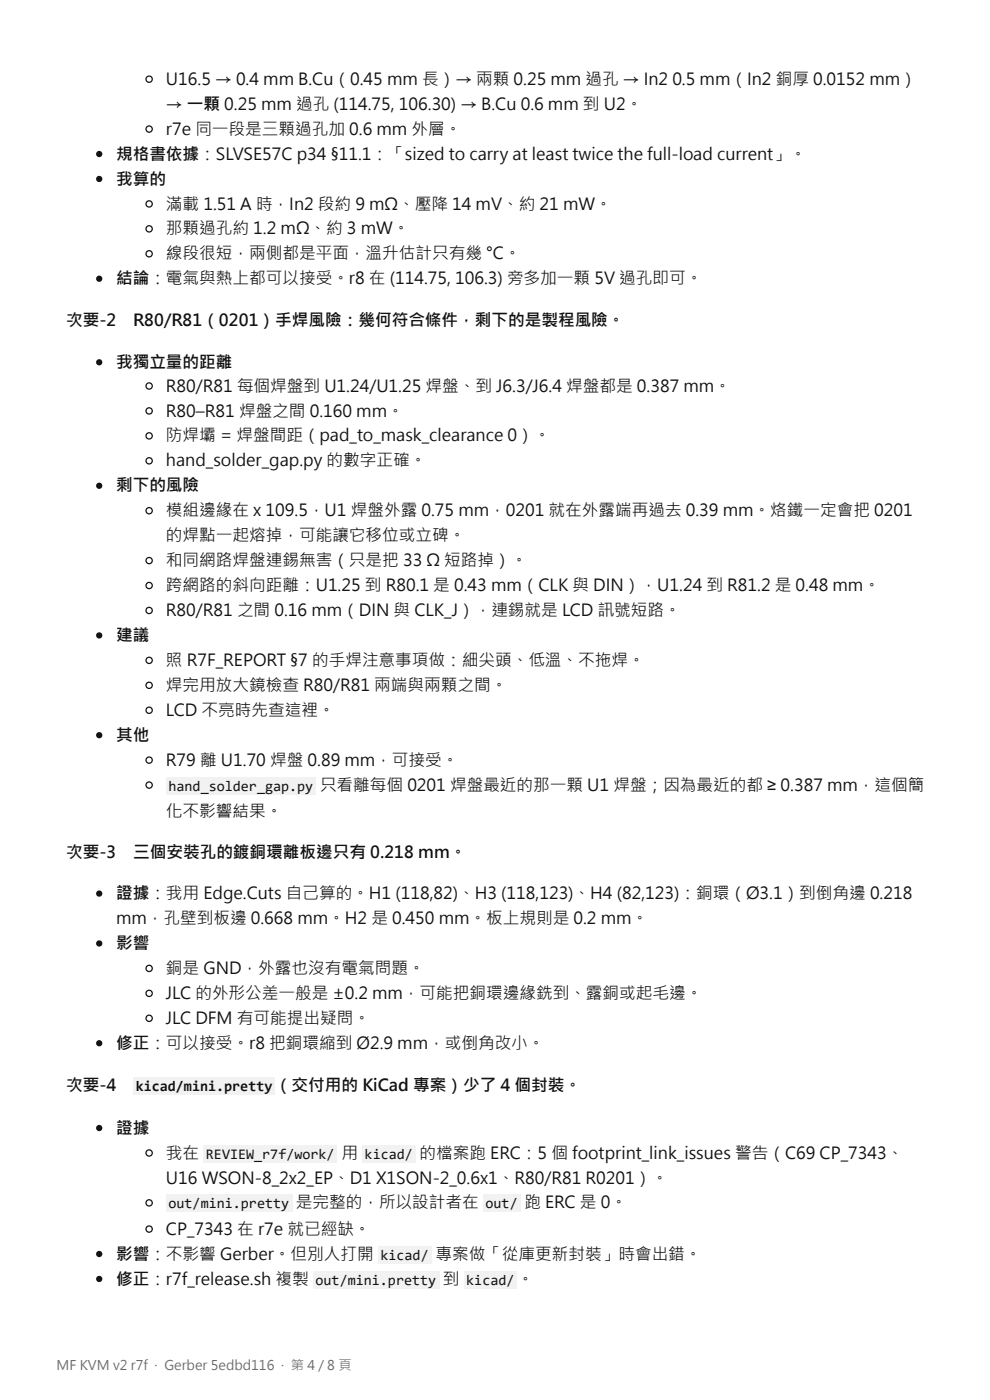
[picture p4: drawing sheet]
<svg xmlns="http://www.w3.org/2000/svg" width="210mm" height="297mm" viewBox="0 0 210 297" stroke-linecap="round" stroke-linejoin="round" font-family="sans-serif">
<defs><g id="words">
<g font-size="3.5" fill="#111">
<text x="35.2" y="18">U16.5 → 0.4 mm B.Cu（0.45 mm 長）→ 兩顆 0.25 mm 過孔 → In2</text>
<text x="142.5" y="18">0.5 mm（In2 銅厚 0.0152 mm）</text>
<text x="35.2" y="23.3">→ 一顆 0.25 mm 過孔 (114.75, 106.30) → B.Cu 0.6 mm 到 U2。</text>
<text x="35.2" y="28.6">r7e 同一段是三顆過孔加 0.6 mm 外層。</text>
<text x="24.6" y="33.9">規格書依據：SLVSE57C p34 §11.1：「sized to carry at least twice the full-load current」。</text>
<text x="24.6" y="39.2">我算的</text>
<text x="35.2" y="44.5">滿載 1.51 A 時，In2 段約 9 mΩ、壓降 14 mV、約 21 mW。</text>
<text x="35.2" y="49.7">那顆過孔約 1.2 mΩ、約 3 mW。</text>
<text x="35.2" y="55">線段很短，兩側都是平面，溫升估計只有幾 °C。</text>
<text x="24.6" y="60.3">結論：電氣與熱上都可以接受。r8 在 (114.75, 106.3) 旁多加一顆 5V 過孔即可。</text>
<text x="14" y="69.1">次要-2</text>
<text x="28.2" y="69.1">R80/R81（0201）手焊風險：幾何符合條件，剩下的是製程風險。</text>
<text x="24.6" y="78.1">我獨立量的距離</text>
<text x="35.2" y="83.1">R80/R81 每個焊盤到 U1.24/U1.25 焊盤、到 J6.3/J6.4 焊盤都是 0.387 mm。</text>
<text x="35.2" y="88.4">R80–R81 焊盤之間 0.160 mm。</text>
<text x="35.2" y="93.7">防焊壩 = 焊盤間距（pad_to_mask_clearance 0）。</text>
<text x="35.2" y="99">hand_solder_gap.py 的數字正確。</text>
<text x="24.6" y="104.2">剩下的風險</text>
<text x="35.2" y="109.5">模組邊緣在 x 109.5，U1 焊盤外露 0.75 mm，0201 就在外露端再過去 0.39 mm。烙鐵一定會把 0201</text>
<text x="35.2" y="114.8">的焊點一起熔掉，可能讓它移位或立碑。</text>
<text x="35.2" y="120.1">和同網路焊盤連錫無害（只是把 33 Ω 短路掉）。</text>
<text x="35.2" y="125.4">跨網路的斜向距離：U1.25 到 R80.1 是 0.43 mm（CLK 與 DIN），U1.24 到 R81.2 是 0.48 mm。</text>
<text x="35.2" y="130.7">R80/R81 之間 0.16 mm（DIN 與 CLK_J），連錫就是 LCD 訊號短路。</text>
<text x="24.6" y="136">建議</text>
<text x="35.2" y="141.3">照 R7F_REPORT §7 的手焊注意事項做：細尖頭、低溫、不拖焊。</text>
<text x="35.2" y="146.6">焊完用 放大鏡檢查 R80/R81 兩端與兩顆之間。</text>
<text x="35.2" y="151.9">LCD 不亮時先查這裡。</text>
<text x="24.6" y="157.2">其他</text>
<text x="35.2" y="162.5">R79 離 U1.70 焊盤 0.89 mm，可接受。</text>
<text x="67.8" y="167.7">只看離每個 0201 焊盤最近的那一顆 U1 焊盤；因為最近的都 ≥ 0.387 mm，這個簡</text>
<text x="35.2" y="173.3">化不影響結果。</text>
<text x="14" y="182">次要-3</text>
<text x="28.2" y="182">三個安裝孔的鍍銅環離板邊只有 0.218 mm。</text>
<text x="24.6" y="190.8">證據：我用 Edge.Cuts 自 己算的。H1 (118,82)、H3 (118,123)、H4 (82,123)：銅環（Ø3.1）到倒角 邊 0.218</text>
<text x="24.6" y="196.1">mm，孔壁到板邊 0.668 mm。H2 是 0.450 mm。板上規則是 0.2 mm。</text>
<text x="24.6" y="201.3">影響</text>
<text x="35.2" y="206.6">銅是 GND，外露也沒有電氣問題。</text>
<text x="35.2" y="211.9">JLC 的外形公差一般是 ±0.2 mm，可能把銅環邊緣銑到、露銅或起毛邊。</text>
<text x="35.2" y="217.2">JLC DFM 有可能提出疑問。</text>
<text x="24.6" y="222.5">修正：可以接受。r8 把銅環縮到 Ø2.9 mm，或倒角 改小。</text>
<text x="14" y="231.5">次要-4</text>
<text x="58.3" y="231.5">（交付用 的 KiCad 專案）少了 4 個封裝。</text>
<text x="24.6" y="240.5">證據</text>
<text x="35.2" y="245.8">我在</text>
<text x="72.4" y="245.8">用</text>
<text x="89" y="245.8">的檔案跑 ERC：5 個 footprint_link_issues 警告（C69 CP_7343、</text>
<text x="35.2" y="251.1">U16 WSON-8_2x2_EP、D1 X1SON-2_0.6x1、R80/R81 R0201）。</text>
<text x="62.7" y="256.4">是完整的，所以設計者在</text>
<text x="111.2" y="256.4">跑 ERC 是 0。</text>
<text x="35.2" y="261.9">CP_7343 在 r7e 就已經缺。</text>
<text x="24.6" y="267.2">影響：不影響 Gerber。但別人打開</text>
<text x="92.3" y="267.2">專案做「從庫更新封裝」時會出錯。</text>
<text x="24.6" y="272.5">修正：r7f_release.sh 複製</text>
<text x="93.9" y="272.5">到</text>
<text x="109.6" y="272.5">。</text>
</g>
<g font-size="3.1" fill="#111">
<text x="35.7" y="167.7">hand_solder_gap.py</text>
<text x="28.8" y="231.5">kicad/mini.pretty</text>
<text x="43.7" y="245.8">REVIEW_r7f/work/</text>
<text x="77.3" y="245.8">kicad/</text>
<text x="35.7" y="256.4">out/mini.pretty</text>
<text x="102.9" y="256.4">out/</text>
<text x="80.7" y="267.2">kicad/</text>
<text x="66.9" y="272.5">out/mini.pretty</text>
<text x="98.8" y="272.5">kicad/</text>
</g>
<text font-size="2.8" fill="#666b75" x="12" y="290.7">MF KVM v2 r7f · Gerber 5edbd116 · 第 4 / 8 頁</text>
</g></defs>
<g fill="none" stroke="#111" stroke-width=".26">
<circle cx="31.6" cy="16.8" r=".66"/>
<circle cx="31.6" cy="27.4" r=".66"/>
</g>
<g fill="#111">
<circle cx="21" cy="32.7" r=".66"/>
<circle cx="21" cy="38" r=".66"/>
</g>
<g fill="none" stroke="#111" stroke-width=".26">
<circle cx="31.6" cy="53.8" r=".66"/>
<circle cx="31.6" cy="48.6" r=".66"/>
<circle cx="31.6" cy="43.3" r=".66"/>
</g>
<g fill="#111">
<circle cx="21" cy="59.1" r=".66"/>
<circle cx="21" cy="76.9" r=".66"/>
</g>
<g fill="none" stroke="#111" stroke-width=".26">
<circle cx="31.6" cy="81.9" r=".66"/>
<circle cx="31.6" cy="92.5" r=".66"/>
<circle cx="31.6" cy="87.2" r=".66"/>
<circle cx="31.6" cy="97.8" r=".66"/>
</g>
<circle cx="21" cy="103.1" r=".66" fill="#111"/>
<g fill="none" stroke="#111" stroke-width=".26">
<circle cx="31.6" cy="118.9" r=".66"/>
<circle cx="31.6" cy="108.3" r=".66"/>
<circle cx="31.6" cy="124.2" r=".66"/>
<circle cx="31.6" cy="129.5" r=".66"/>
</g>
<circle cx="21" cy="134.8" r=".66" fill="#111"/>
<g fill="none" stroke="#111" stroke-width=".26">
<circle cx="31.6" cy="145.4" r=".66"/>
<circle cx="31.6" cy="150.7" r=".66"/>
<circle cx="31.6" cy="140.1" r=".66"/>
</g>
<circle cx="21" cy="156" r=".66" fill="#111"/>
<g fill="none" stroke="#111" stroke-width=".26">
<circle cx="31.6" cy="161.3" r=".66"/>
<circle cx="31.6" cy="166.6" r=".66"/>
</g>
<path d="M35.2 164.8h31.7v3.7h-31.7z" fill="#f2f2f2"/>
<g fill="#111">
<circle cx="21" cy="189.6" r=".66"/>
<circle cx="21" cy="200.2" r=".66"/>
</g>
<g fill="none" stroke="#111" stroke-width=".26">
<circle cx="31.6" cy="205.4" r=".66"/>
<circle cx="31.6" cy="216" r=".66"/>
<circle cx="31.6" cy="210.7" r=".66"/>
</g>
<circle cx="21" cy="221.3" r=".66" fill="#111"/>
<path d="M28.3 228.6h29.9v3.7h-29.9z" fill="#f2f2f2"/>
<circle cx="21" cy="239.3" r=".66" fill="#111"/>
<circle cx="31.6" cy="244.6" r=".66" fill="none" stroke="#111" stroke-width=".26"/>
<g fill="#f2f2f2">
<path d="M43.1 242.9h28.3v3.7h-28.3z"/>
<path d="M76.7 242.9h11.4v3.7h-11.4z"/>
</g>
<circle cx="31.6" cy="255.2" r=".66" fill="none" stroke="#111" stroke-width=".26"/>
<g fill="#f2f2f2">
<path d="M35.2 253.5h26.7v3.7h-26.7z"/>
<path d="M102.4 253.5h7.9v3.7h-7.9z"/>
</g>
<circle cx="31.6" cy="260.7" r=".66" fill="none" stroke="#111" stroke-width=".26"/>
<circle cx="21" cy="266" r=".66" fill="#111"/>
<path d="M80.2 264.3h11.3v3.7h-11.3z" fill="#f2f2f2"/>
<circle cx="21" cy="271.3" r=".66" fill="#111"/>
<g fill="#f2f2f2">
<path d="M66.4 269.6h26.7v3.7h-26.7z"/>
<path d="M98.4 269.6h11.1v3.7h-11.1z"/>
</g>
<use href="#words"/>
</svg>
